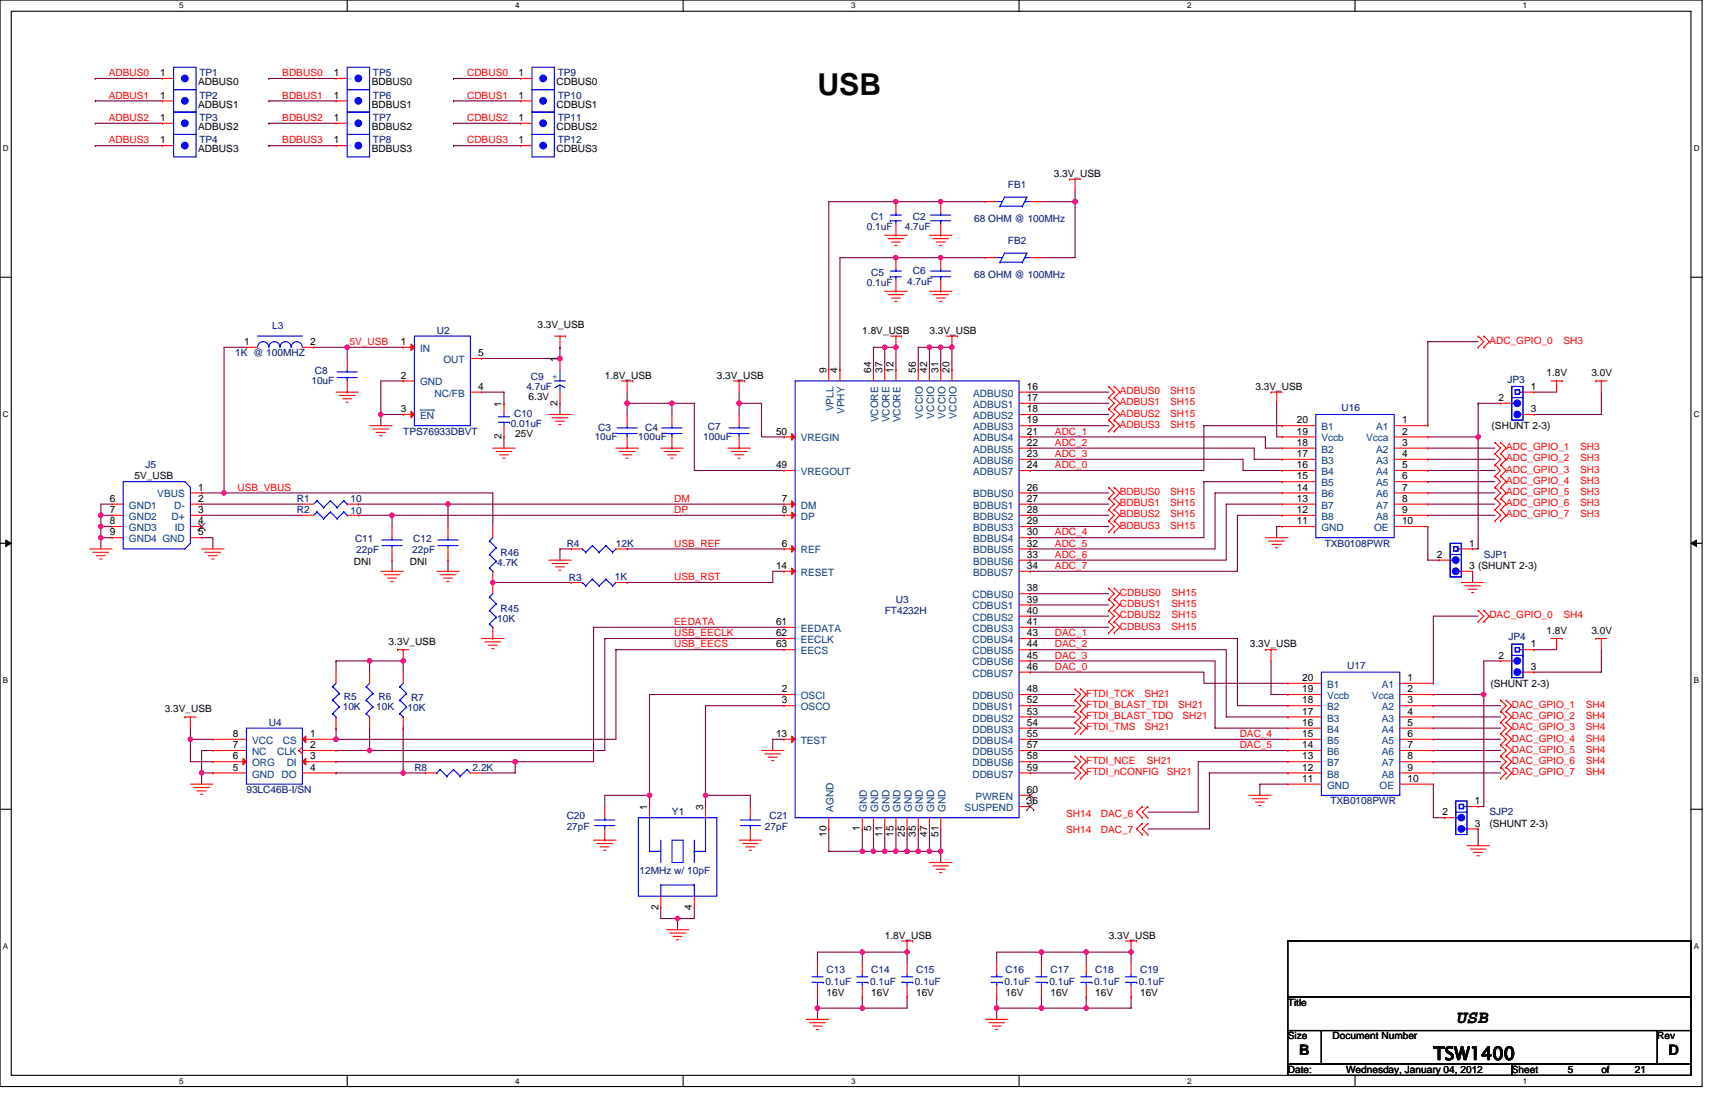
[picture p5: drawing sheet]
<svg xmlns="http://www.w3.org/2000/svg" width="432mm" height="279mm" viewBox="0 0 432 279" stroke-linecap="round" stroke-linejoin="round" font-family="sans-serif">
<defs><g id="words">
<text font-size="7.6" x="205.8" y="23.8">USB</text>
<g font-size="4.5">
<text x="366.5" y="257.6">USB</text>
<text x="360.9" y="266.7">TSW1400</text>
</g>
<g font-size="3.7">
<text x="327.1" y="265.6">B</text>
<text x="420.1" y="265.6">D</text>
</g>
<g font-size="2.5" fill="#f00">
<text x="27.4" y="19.2">ADBUS0</text>
<text x="71.1" y="19.2">BDBUS0</text>
<text x="117.6" y="19.2">CDBUS0</text>
<text x="27.4" y="24.8">ADBUS1</text>
<text x="71.1" y="24.8">BDBUS1</text>
<text x="117.6" y="24.8">CDBUS1</text>
<text x="27.4" y="30.5">ADBUS2</text>
<text x="71.1" y="30.5">BDBUS2</text>
<text x="117.6" y="30.5">CDBUS2</text>
<text x="27.4" y="36.1">ADBUS3</text>
<text x="71.1" y="36.1">BDBUS3</text>
<text x="117.6" y="36.1">CDBUS3</text>
<text x="88" y="86.8">5V_USB</text>
<text x="375" y="86.6">ADC_GPIO_0</text>
<text x="393.6" y="86.6">SH3</text>
<text x="282" y="99.3">ADBUS0</text>
<text x="294.6" y="99.3">SH15</text>
<text x="282" y="102.1">ADBUS1</text>
<text x="282" y="104.9">ADBUS2</text>
<text x="282" y="107.7">ADBUS3</text>
<text x="294.6" y="102.1">SH15</text>
<text x="294.6" y="104.9">SH15</text>
<text x="294.6" y="107.7">SH15</text>
<text x="265.6" y="109.4">ADC_1</text>
<text x="265.6" y="112.2">ADC_2</text>
<text x="379.2" y="113.3">ADC_GPIO_1</text>
<text x="397.8" y="113.3">SH3</text>
<text x="265.6" y="115">ADC_3</text>
<text x="265.6" y="117.9">ADC_0</text>
<text x="379.2" y="116.2">ADC_GPIO_2</text>
<text x="379.2" y="119">ADC_GPIO_3</text>
<text x="397.8" y="116.2">SH3</text>
<text x="397.8" y="119">SH3</text>
<text x="59.8" y="123.5">USB_VBUS</text>
<text x="282" y="124.6">BDBUS0</text>
<text x="294.6" y="124.6">SH15</text>
<text x="379.2" y="124.6">ADC_GPIO_5</text>
<text x="379.2" y="121.8">ADC_GPIO_4</text>
<text x="397.8" y="124.6">SH3</text>
<text x="397.8" y="121.8">SH3</text>
<text x="169.8" y="129.1">DP</text>
<text x="169.8" y="126.3">DM</text>
<text x="282" y="127.4">BDBUS1</text>
<text x="282" y="130.3">BDBUS2</text>
<text x="294.6" y="127.4">SH15</text>
<text x="294.6" y="130.3">SH15</text>
<text x="379.2" y="127.4">ADC_GPIO_6</text>
<text x="379.2" y="130.3">ADC_GPIO_7</text>
<text x="397.8" y="127.4">SH3</text>
<text x="397.8" y="130.3">SH3</text>
<text x="169.8" y="137.6">USB_REF</text>
<text x="265.6" y="134.8">ADC_4</text>
<text x="265.6" y="137.6">ADC_5</text>
<text x="282" y="133.1">BDBUS3</text>
<text x="294.6" y="133.1">SH15</text>
<text x="265.6" y="140.4">ADC_6</text>
<text x="265.6" y="143.2">ADC_7</text>
<text x="169.8" y="146">USB_RST</text>
<text x="282" y="150">CDBUS0</text>
<text x="294.9" y="150">SH15</text>
<text x="282" y="152.8">CDBUS1</text>
<text x="282" y="155.6">CDBUS2</text>
<text x="294.9" y="152.8">SH15</text>
<text x="294.9" y="155.6">SH15</text>
<text x="375" y="155.6">DAC_GPIO_0</text>
<text x="393.6" y="155.6">SH4</text>
<text x="169.8" y="157.3">EEDATA</text>
<text x="169.8" y="160.1">USB_EECLK</text>
<text x="265.6" y="160.1">DAC_1</text>
<text x="282" y="158.5">CDBUS3</text>
<text x="294.9" y="158.5">SH15</text>
<text x="169.8" y="163">USB_EECS</text>
<text x="265.6" y="163">DAC_2</text>
<text x="265.6" y="165.8">DAC_3</text>
<text x="265.6" y="168.6">DAC_0</text>
<text x="273.5" y="175.4">FTDI_TCK</text>
<text x="273.5" y="178.2">FTDI_BLAST_TDI</text>
<text x="288.2" y="175.4">SH21</text>
<text x="296.6" y="178.2">SH21</text>
<text x="380.6" y="178.2">DAC_GPIO_1</text>
<text x="399.2" y="178.2">SH4</text>
<text x="273.5" y="181">FTDI_BLAST_TDO</text>
<text x="273.5" y="183.8">FTDI_TMS</text>
<text x="288.2" y="183.8">SH21</text>
<text x="297.8" y="181">SH21</text>
<text x="312.1" y="185.5">DAC_4</text>
<text x="380.6" y="181">DAC_GPIO_2</text>
<text x="380.6" y="183.8">DAC_GPIO_3</text>
<text x="399.2" y="181">SH4</text>
<text x="399.2" y="183.8">SH4</text>
<text x="312.1" y="188.3">DAC_5</text>
<text x="380.6" y="186.6">DAC_GPIO_4</text>
<text x="380.6" y="189.5">DAC_GPIO_5</text>
<text x="399.2" y="186.6">SH4</text>
<text x="399.2" y="189.5">SH4</text>
<text x="273.5" y="192.3">FTDI_NCE</text>
<text x="273.5" y="195.1">FTDI_nCONFIG</text>
<text x="288.7" y="192.3">SH21</text>
<text x="293.8" y="195.1">SH21</text>
<text x="380.6" y="192.3">DAC_GPIO_6</text>
<text x="380.6" y="195.1">DAC_GPIO_7</text>
<text x="399.2" y="192.3">SH4</text>
<text x="399.2" y="195.1">SH4</text>
<text x="268.4" y="205.5">SH14</text>
<text x="268.4" y="209.8">SH14</text>
<text x="277.2" y="205.5">DAC_6</text>
<text x="277.2" y="209.8">DAC_7</text>
</g>
<g font-size="2.5">
<text x="40.3" y="19.2">1</text>
<text x="49.9" y="21.4">ADBUS0</text>
<text x="84" y="19.2">1</text>
<text x="93.6" y="21.4">BDBUS0</text>
<text x="130.6" y="19.2">1</text>
<text x="140.1" y="21.4">CDBUS0</text>
<text x="40.3" y="24.8">1</text>
<text x="49.9" y="27.1">ADBUS1</text>
<text x="84" y="24.8">1</text>
<text x="93.6" y="27.1">BDBUS1</text>
<text x="130.6" y="24.8">1</text>
<text x="140.1" y="27.1">CDBUS1</text>
<text x="40.3" y="30.4">1</text>
<text x="49.9" y="32.7">ADBUS2</text>
<text x="84" y="30.4">1</text>
<text x="93.6" y="32.7">BDBUS2</text>
<text x="130.6" y="30.4">1</text>
<text x="140.1" y="32.7">CDBUS2</text>
<text x="40.3" y="36.1">1</text>
<text x="49.9" y="38.4">ADBUS3</text>
<text x="84" y="36.1">1</text>
<text x="93.6" y="38.4">BDBUS3</text>
<text x="130.6" y="36.1">1</text>
<text x="140.1" y="38.4">CDBUS3</text>
<text x="265.3" y="44.6">3.3V_USB</text>
<text x="135.3" y="82.6">3.3V_USB</text>
<text x="61.5" y="86.8">1</text>
<text x="78.1" y="86.8">2</text>
<text x="100.9" y="86.8">1</text>
<text x="120.4" y="89.6">5</text>
<text x="217.1" y="84">1.8V_USB</text>
<text x="234" y="84">3.3V_USB</text>
<text x="100.9" y="95.3">2</text>
<text x="140.4" y="91.1" transform="rotate(-90 140.4 91.1)">1</text>
<text x="152.3" y="95.3">1.8V_USB</text>
<text x="180.5" y="95.3">3.3V_USB</text>
<text x="208.1" y="93.9" transform="rotate(-90 208.1 93.9)">9</text>
<text x="210.9" y="93.9" transform="rotate(-90 210.9 93.9)">4</text>
<text x="219.3" y="93.9" transform="rotate(-90 219.3 93.9)">64</text>
<text x="222.2" y="93.9" transform="rotate(-90 222.2 93.9)">37</text>
<text x="225" y="93.9" transform="rotate(-90 225 93.9)">12</text>
<text x="230.6" y="93.9" transform="rotate(-90 230.6 93.9)">56</text>
<text x="233.4" y="93.9" transform="rotate(-90 233.4 93.9)">42</text>
<text x="236.3" y="93.9" transform="rotate(-90 236.3 93.9)">31</text>
<text x="239.1" y="93.9" transform="rotate(-90 239.1 93.9)">20</text>
<text x="389.4" y="94.7">1.8V</text>
<text x="400.7" y="94.7">3.0V</text>
<text x="120.4" y="98.1">4</text>
<text x="133.1" y="100.6">6.3V</text>
<text x="258.6" y="98.1">16</text>
<text x="258.6" y="100.9">17</text>
<text x="316.1" y="98.1">3.3V_USB</text>
<text x="377.3" y="100.9">2</text>
<text x="385.4" y="98.1">1</text>
<text x="100.9" y="103.7">3</text>
<text x="126.3" y="102.4" transform="rotate(-90 126.3 102.4)">1</text>
<text x="140.4" y="102.1" transform="rotate(-90 140.4 102.1)">2</text>
<text x="258.6" y="103.7">18</text>
<text x="258.6" y="106.6">19</text>
<text x="326.5" y="106.6">20</text>
<text x="353" y="106.6">1</text>
<text x="375.6" y="108">(SHUNT 2-3)</text>
<text x="385.4" y="103.7">3</text>
<text x="126.3" y="110.5" transform="rotate(-90 126.3 110.5)">2</text>
<text x="129.7" y="110">25V</text>
<text x="195.4" y="109.4">50</text>
<text x="258.6" y="109.4">21</text>
<text x="258.6" y="112.2">22</text>
<text x="326.5" y="112.2">18</text>
<text x="326.5" y="109.4">19</text>
<text x="353" y="109.4">2</text>
<text x="353" y="112.2">3</text>
<text x="195.4" y="117.8">49</text>
<text x="258.6" y="115">23</text>
<text x="258.6" y="117.8">24</text>
<text x="326.5" y="115">17</text>
<text x="326.5" y="117.8">16</text>
<text x="353" y="115">4</text>
<text x="353" y="117.8">5</text>
<text x="33.8" y="120.7">5V_USB</text>
<text x="49.9" y="123.5">1</text>
<text x="258.6" y="123.5">26</text>
<text x="326.5" y="120.7">15</text>
<text x="326.5" y="123.5">14</text>
<text x="353" y="120.7">6</text>
<text x="353" y="123.5">7</text>
<text x="27.6" y="126.3">6</text>
<text x="27.6" y="129.1">7</text>
<text x="27.6" y="131.9">8</text>
<text x="49.9" y="129.1">3</text>
<text x="49.9" y="126.3">2</text>
<text x="49.9" y="131.9">4</text>
<text x="196.8" y="126.3">7</text>
<text x="196.8" y="129.1">8</text>
<text x="258.6" y="131.9">29</text>
<text x="258.6" y="126.3">27</text>
<text x="258.6" y="129.1">28</text>
<text x="326.5" y="131.9">11</text>
<text x="326.5" y="126.3">13</text>
<text x="326.5" y="129.1">12</text>
<text x="353" y="131.9">10</text>
<text x="353" y="126.3">8</text>
<text x="353" y="129.1">9</text>
<text x="27.6" y="134.7">9</text>
<text x="49.9" y="134.7">5</text>
<text x="196.8" y="137.6">6</text>
<text x="258.6" y="137.6">32</text>
<text x="258.6" y="134.7">30</text>
<text x="369.9" y="137.6">1</text>
<text x="89.1" y="142.1">DNI</text>
<text x="103.2" y="142.1">DNI</text>
<text x="195.4" y="143.2">14</text>
<text x="258.6" y="140.4">33</text>
<text x="258.6" y="143.2">34</text>
<text x="361.7" y="140.4">2</text>
<text x="369.9" y="143.2">3 (SHUNT 2-3)</text>
<text x="258.6" y="148.8">38</text>
<text x="258.6" y="151.7">39</text>
<text x="258.6" y="154.5">40</text>
<text x="195.4" y="157.3">61</text>
<text x="195.4" y="160.1">62</text>
<text x="258.6" y="157.3">41</text>
<text x="258.6" y="160.1">43</text>
<text x="389.4" y="159.6">1.8V</text>
<text x="400.7" y="159.6">3.0V</text>
<text x="97.9" y="162.4">3.3V_USB</text>
<text x="195.4" y="162.9">63</text>
<text x="258.6" y="165.8">45</text>
<text x="258.6" y="162.9">44</text>
<text x="314.7" y="163">3.3V_USB</text>
<text x="377.3" y="165.8">2</text>
<text x="385.4" y="162.9">1</text>
<text x="258.6" y="168.6">46</text>
<text x="327.9" y="171.4">20</text>
<text x="354.4" y="171.4">1</text>
<text x="375.3" y="172.8">(SHUNT 2-3)</text>
<text x="385.4" y="168.6">3</text>
<text x="41.5" y="179.3">3.3V_USB</text>
<text x="196.8" y="174.2">2</text>
<text x="196.8" y="177">3</text>
<text x="258.6" y="174.2">48</text>
<text x="258.6" y="177">52</text>
<text x="258.6" y="179.9">53</text>
<text x="327.9" y="179.9">17</text>
<text x="327.9" y="177">18</text>
<text x="327.9" y="174.2">19</text>
<text x="354.4" y="174.2">2</text>
<text x="354.4" y="177">3</text>
<text x="354.4" y="179.9">4</text>
<text x="58.7" y="185.5">8</text>
<text x="78.1" y="185.5">1</text>
<text x="195.4" y="185.5">13</text>
<text x="258.6" y="185.5">55</text>
<text x="258.6" y="182.7">54</text>
<text x="327.9" y="182.7">16</text>
<text x="327.9" y="185.5">15</text>
<text x="354.4" y="182.7">5</text>
<text x="354.4" y="185.5">6</text>
<text x="58.7" y="191.1">6</text>
<text x="58.7" y="188.3">7</text>
<text x="78.1" y="188.3">2</text>
<text x="78.1" y="191.1">3</text>
<text x="258.6" y="188.3">57</text>
<text x="258.6" y="191.1">58</text>
<text x="327.9" y="188.3">14</text>
<text x="327.9" y="191.1">13</text>
<text x="354.4" y="188.3">7</text>
<text x="354.4" y="191.1">8</text>
<text x="58.7" y="194">5</text>
<text x="78.1" y="194">4</text>
<text x="258.6" y="194">59</text>
<text x="327.9" y="196.8">11</text>
<text x="327.9" y="194">12</text>
<text x="354.4" y="194">9</text>
<text x="354.4" y="196.8">10</text>
<text x="162.9" y="203.9" transform="rotate(-90 162.9 203.9)">1</text>
<text x="177" y="203.9" transform="rotate(-90 177 203.9)">3</text>
<text x="258.6" y="202.4">36</text>
<text x="258.6" y="199.6">60</text>
<text x="371.3" y="202.4">1</text>
<text x="216.5" y="209.2" transform="rotate(-90 216.5 209.2)">1</text>
<text x="219.3" y="209.2" transform="rotate(-90 219.3 209.2)">5</text>
<text x="363.2" y="205.2">2</text>
<text x="371.3" y="208.1">3</text>
<text x="375" y="208.1">(SHUNT 2-3)</text>
<text x="208.1" y="210.6" transform="rotate(-90 208.1 210.6)">10</text>
<text x="222.2" y="210.6" transform="rotate(-90 222.2 210.6)">11</text>
<text x="225" y="210.6" transform="rotate(-90 225 210.6)">15</text>
<text x="227.8" y="210.6" transform="rotate(-90 227.8 210.6)">25</text>
<text x="230.6" y="210.6" transform="rotate(-90 230.6 210.6)">35</text>
<text x="233.4" y="210.6" transform="rotate(-90 233.4 210.6)">47</text>
<text x="236.3" y="210.6" transform="rotate(-90 236.3 210.6)">51</text>
<text x="165.8" y="229" transform="rotate(-90 165.8 229)">2</text>
<text x="174.2" y="229" transform="rotate(-90 174.2 229)">4</text>
<text x="222.8" y="236.3">1.8V_USB</text>
<text x="279.1" y="236.3">3.3V_USB</text>
<text x="208.1" y="250.7">16V</text>
<text x="219.4" y="250.7">16V</text>
<text x="230.7" y="250.7">16V</text>
<text x="253.2" y="250.7">16V</text>
<text x="264.5" y="250.7">16V</text>
<text x="275.8" y="250.7">16V</text>
<text x="287" y="250.7">16V</text>
<text x="324.3" y="253.2">Title</text>
<text x="324.3" y="261.6">Size</text>
<text x="335.5" y="261.6">Document Number</text>
<text x="417.3" y="261.6">Rev</text>
<text x="324.3" y="270.1">Date:</text>
<text x="338.9" y="270.1">Wednesday, January 04, 2012</text>
<text x="380.6" y="270.1">Sheet</text>
<text x="394.7" y="270.1">5</text>
<text x="403.2" y="270.1">of</text>
<text x="411.6" y="270.1">21</text>
</g>
<g font-size="2.5" fill="#000080">
<text x="50.2" y="19.2">TP1</text>
<text x="93.9" y="19.2">TP5</text>
<text x="140.4" y="19.2">TP9</text>
<text x="50.2" y="24.8">TP2</text>
<text x="93.9" y="24.8">TP6</text>
<text x="140.4" y="24.8">TP10</text>
<text x="50.2" y="30.5">TP3</text>
<text x="93.9" y="30.5">TP7</text>
<text x="140.4" y="30.5">TP11</text>
<text x="50.2" y="36.1">TP4</text>
<text x="93.9" y="36.1">TP8</text>
<text x="140.4" y="36.1">TP12</text>
<text x="253.8" y="47.4">FB1</text>
<text x="218.2" y="57.8">0.1uF</text>
<text x="219.4" y="55.3">C1</text>
<text x="227.8" y="57.8">4.7uF</text>
<text x="229.8" y="55.3">C2</text>
<text x="245.3" y="55.8">68 OHM @ 100MHz</text>
<text x="253.8" y="61.5">FB2</text>
<text x="218.2" y="71.9">0.1uF</text>
<text x="219.4" y="69.4">C5</text>
<text x="228.4" y="71.6">4.7uF</text>
<text x="229.8" y="69.1">C6</text>
<text x="245.3" y="69.9">68 OHM @ 100MHz</text>
<text x="68.5" y="82.9">L3</text>
<text x="59.2" y="89.7">1K @ 100MHZ</text>
<text x="110" y="84">U2</text>
<text x="79.2" y="94.2">C8</text>
<text x="133.6" y="95.6">C9</text>
<text x="78.4" y="96.7">10uF</text>
<text x="132.5" y="98.1">4.7uF</text>
<text x="379.5" y="96.4">JP3</text>
<text x="128.6" y="107.4">0.01uF</text>
<text x="129.4" y="104.9">C10</text>
<text x="337.8" y="103.5">U16</text>
<text x="101.5" y="109.4">TPS76933DBVT</text>
<text x="149.7" y="110.8">10uF</text>
<text x="150.6" y="108.5">C3</text>
<text x="160.7" y="110.8">100uF</text>
<text x="162.4" y="108.5">C4</text>
<text x="177.1" y="110.8">100uF</text>
<text x="178.2" y="108.3">C7</text>
<text x="36.7" y="117.9">J5</text>
<text x="74.7" y="129.1">R2</text>
<text x="74.7" y="126.3">R1</text>
<text x="88.3" y="126.3">10</text>
<text x="88.3" y="129.4">10</text>
<text x="89.4" y="136.5">C11</text>
<text x="104.1" y="136.5">C12</text>
<text x="142.7" y="137.6">R4</text>
<text x="155.1" y="137.6">12K</text>
<text x="333.5" y="137.6">TXB0108PWR</text>
<text x="89.7" y="139.3">22pF</text>
<text x="103.8" y="139.3">22pF</text>
<text x="125.2" y="142.4">4.7K</text>
<text x="126" y="139.8">R46</text>
<text x="373.6" y="140.4">SJP1</text>
<text x="143.2" y="146.3">R3</text>
<text x="154.8" y="146.1">1K</text>
<text x="126" y="153.9">R45</text>
<text x="222.8" y="154.5">FT4232H</text>
<text x="225.6" y="151.7">U3</text>
<text x="125.2" y="156.5">10K</text>
<text x="379.8" y="161">JP4</text>
<text x="339.2" y="168.3">U17</text>
<text x="86.3" y="178.8">10K</text>
<text x="86.6" y="176.2">R5</text>
<text x="94.7" y="178.8">10K</text>
<text x="95.3" y="176.2">R6</text>
<text x="102.6" y="179">10K</text>
<text x="103.5" y="176.5">R7</text>
<text x="67.7" y="182.7">U4</text>
<text x="104.3" y="194">R8</text>
<text x="119" y="194">2.2K</text>
<text x="62" y="199.6">93LC46B-I/SN</text>
<text x="335" y="202.4">TXB0108PWR</text>
<text x="142.7" y="206.1">C20</text>
<text x="142.7" y="208.9">27pF</text>
<text x="169.2" y="205.3">Y1</text>
<text x="192.6" y="208.9">27pF</text>
<text x="193.7" y="206.1">C21</text>
<text x="375" y="205.3">SJP2</text>
<text x="161" y="219.9">12MHz w/ 10pF</text>
<text x="208.1" y="245">C13</text>
<text x="219.4" y="245">C14</text>
<text x="230.7" y="245">C15</text>
<text x="253.2" y="245">C16</text>
<text x="264.5" y="245">C17</text>
<text x="275.8" y="245">C18</text>
<text x="287" y="245">C19</text>
<text x="207.8" y="247.8">0.1uF</text>
<text x="219.1" y="247.8">0.1uF</text>
<text x="230.4" y="247.8">0.1uF</text>
<text x="252.9" y="247.8">0.1uF</text>
<text x="264.2" y="247.8">0.1uF</text>
<text x="275.5" y="247.8">0.1uF</text>
<text x="286.7" y="247.8">0.1uF</text>
</g>
<g font-size="2.5" fill="#004080">
<text x="105.7" y="88.6">IN</text>
<text x="111.7" y="91.4">OUT</text>
<text x="105.7" y="97">GND</text>
<text x="109.4" y="99.8">NC/FB</text>
<text x="245" y="99.8">ADBUS0</text>
<text x="105.7" y="105.5">EN</text>
<text x="209.8" y="103.5" transform="rotate(-90 209.8 103.5)">VPLL</text>
<text x="212.7" y="104.2" transform="rotate(-90 212.7 104.2)">VPHY</text>
<text x="221.1" y="106.3" transform="rotate(-90 221.1 106.3)">VCORE</text>
<text x="223.9" y="106.3" transform="rotate(-90 223.9 106.3)">VCORE</text>
<text x="226.8" y="106.3" transform="rotate(-90 226.8 106.3)">VCORE</text>
<text x="232.4" y="105.3" transform="rotate(-90 232.4 105.3)">VCCIO</text>
<text x="235.2" y="105.3" transform="rotate(-90 235.2 105.3)">VCCIO</text>
<text x="238" y="105.3" transform="rotate(-90 238 105.3)">VCCIO</text>
<text x="240.9" y="105.3" transform="rotate(-90 240.9 105.3)">VCCIO</text>
<text x="245" y="102.7">ADBUS1</text>
<text x="245" y="105.5">ADBUS2</text>
<text x="201.6" y="111.1">VREGIN</text>
<text x="245" y="108.3">ADBUS3</text>
<text x="245" y="111.1">ADBUS4</text>
<text x="245" y="113.9">ADBUS5</text>
<text x="332.7" y="108.3">B1</text>
<text x="332.7" y="113.9">B2</text>
<text x="332.7" y="111.1">Vccb</text>
<text x="344" y="111.1">Vcca</text>
<text x="346.5" y="108.3">A1</text>
<text x="346.5" y="113.9">A2</text>
<text x="201.6" y="119.6">VREGOUT</text>
<text x="245" y="116.8">ADBUS6</text>
<text x="245" y="119.6">ADBUS7</text>
<text x="332.7" y="116.8">B3</text>
<text x="332.7" y="119.6">B4</text>
<text x="346.5" y="116.8">A3</text>
<text x="346.5" y="119.6">A4</text>
<text x="39.6" y="125.2">VBUS</text>
<text x="245" y="125.2">BDBUS0</text>
<text x="332.7" y="122.4">B5</text>
<text x="332.7" y="125.2">B6</text>
<text x="346.5" y="122.4">A5</text>
<text x="346.5" y="125.2">A6</text>
<text x="32.4" y="128">GND1</text>
<text x="32.4" y="130.9">GND2</text>
<text x="43.2" y="130.9">D+</text>
<text x="43.8" y="128">D-</text>
<text x="201.6" y="128">DM</text>
<text x="201.6" y="130.9">DP</text>
<text x="245" y="128">BDBUS1</text>
<text x="245" y="130.9">BDBUS2</text>
<text x="332.7" y="128">B7</text>
<text x="332.7" y="130.9">B8</text>
<text x="346.5" y="128">A7</text>
<text x="346.5" y="130.9">A8</text>
<text x="32.4" y="133.7">GND3</text>
<text x="32.4" y="136.5">GND4 GND</text>
<text x="44" y="133.7">ID</text>
<text x="245" y="133.7">BDBUS3</text>
<text x="245" y="136.5">BDBUS4</text>
<text x="332.7" y="133.7">GND</text>
<text x="345.9" y="133.7">OE</text>
<text x="201.6" y="139.3">REF</text>
<text x="245" y="139.3">BDBUS5</text>
<text x="245" y="142.1">BDBUS6</text>
<text x="201.6" y="144.9">RESET</text>
<text x="245" y="144.9">BDBUS7</text>
<text x="244.8" y="150.6">CDBUS0</text>
<text x="244.8" y="153.4">CDBUS1</text>
<text x="201.6" y="159">EEDATA</text>
<text x="201.6" y="161.9">EECLK</text>
<text x="244.8" y="156.2">CDBUS2</text>
<text x="244.8" y="159">CDBUS3</text>
<text x="244.8" y="161.9">CDBUS4</text>
<text x="201.6" y="164.7">EECS</text>
<text x="244.8" y="167.5">CDBUS6</text>
<text x="244.8" y="164.7">CDBUS5</text>
<text x="244.8" y="170.3">CDBUS7</text>
<text x="334.1" y="173.1">B1</text>
<text x="347.9" y="173.1">A1</text>
<text x="201.6" y="176">OSCI</text>
<text x="201.6" y="178.8">OSCO</text>
<text x="244.8" y="176">DDBUS0</text>
<text x="244.8" y="178.8">DDBUS1</text>
<text x="334.1" y="178.8">B2</text>
<text x="334.1" y="176">Vccb</text>
<text x="345.4" y="176">Vcca</text>
<text x="347.9" y="178.8">A2</text>
<text x="244.8" y="181.6">DDBUS2</text>
<text x="244.8" y="184.4">DDBUS3</text>
<text x="334.1" y="181.6">B3</text>
<text x="334.1" y="184.4">B4</text>
<text x="347.9" y="181.6">A3</text>
<text x="347.9" y="184.4">A4</text>
<text x="63.5" y="190.1">NC</text>
<text x="63.5" y="187.2">VCC</text>
<text x="69.8" y="190.1">CLK</text>
<text x="71.2" y="187.2">CS</text>
<text x="201.6" y="187.2">TEST</text>
<text x="244.8" y="187.2">DDBUS4</text>
<text x="244.8" y="190.1">DDBUS5</text>
<text x="334.1" y="187.2">B5</text>
<text x="334.1" y="190.1">B6</text>
<text x="347.9" y="187.2">A5</text>
<text x="347.9" y="190.1">A6</text>
<text x="63.5" y="195.7">GND</text>
<text x="63.5" y="192.9">ORG</text>
<text x="70.9" y="195.7">DO</text>
<text x="72.2" y="192.9">DI</text>
<text x="244.8" y="192.9">DDBUS6</text>
<text x="244.8" y="195.7">DDBUS7</text>
<text x="334.1" y="192.9">B7</text>
<text x="334.1" y="195.7">B8</text>
<text x="347.9" y="192.9">A7</text>
<text x="347.9" y="195.7">A8</text>
<text x="245.6" y="201.3">PWREN</text>
<text x="334.1" y="198.5">GND</text>
<text x="347.4" y="198.5">OE</text>
<text x="209.8" y="204.4" transform="rotate(-90 209.8 204.4)">AGND</text>
<text x="218.3" y="204.4" transform="rotate(-90 218.3 204.4)">GND</text>
<text x="221.1" y="204.4" transform="rotate(-90 221.1 204.4)">GND</text>
<text x="223.9" y="204.4" transform="rotate(-90 223.9 204.4)">GND</text>
<text x="226.8" y="204.4" transform="rotate(-90 226.8 204.4)">GND</text>
<text x="229.6" y="204.4" transform="rotate(-90 229.6 204.4)">GND</text>
<text x="232.4" y="204.4" transform="rotate(-90 232.4 204.4)">GND</text>
<text x="235.2" y="204.4" transform="rotate(-90 235.2 204.4)">GND</text>
<text x="238" y="204.4" transform="rotate(-90 238 204.4)">GND</text>
<text x="242.9" y="204.2">SUSPEND</text>
</g>
<text font-size="2.5" fill="#00f" x="139" y="95.3">+</text>
<g font-size="2">
<text x="45.1" y="2.1">5</text>
<text x="129.7" y="2.1">4</text>
<text x="214.3" y="2.1">3</text>
<text x="298.9" y="2.1">2</text>
<text x="383.5" y="2.1">1</text>
<text x=".7" y="38.1">D</text>
<text x="426.5" y="38.1">D</text>
<text x=".7" y="105.1">C</text>
<text x="426.5" y="105.1">C</text>
<text x=".7" y="172">B</text>
<text x="426.5" y="172">B</text>
<text x=".7" y="239">A</text>
<text x="426.5" y="239">A</text>
<text x="45.1" y="272.8">5</text>
<text x="129.7" y="272.8">4</text>
<text x="214.3" y="272.8">3</text>
<text x="298.9" y="272.8">2</text>
<text x="383.5" y="272.8">1</text>
</g>
</g></defs>
<path d="M0 0h428.6v273.5h-428.6zM2.8 2.8h422.9v267.9h-422.9z" fill="none" stroke="#000" stroke-width=".28"/>
<g fill="#fff">
<path d="M45.1 .3h1.1v2.3h-1.1z"/>
<path d="M45.1 271h1.1v2.2h-1.1z"/>
</g>
<path d="M87.4 0v2.8M87.4 270.7v2.8" fill="none" stroke="#000" stroke-width=".28"/>
<g fill="#fff">
<path d="M129.7 .3h1.1v2.3h-1.1z"/>
<path d="M129.7 271h1.1v2.2h-1.1z"/>
</g>
<path d="M172 0v2.8M172 270.7v2.8" fill="none" stroke="#000" stroke-width=".28"/>
<g fill="#fff">
<path d="M214.3 .3h1.1v2.3h-1.1z"/>
<path d="M214.3 271h1.1v2.2h-1.1z"/>
</g>
<path d="M256.6 0v2.8M256.6 270.7v2.8" fill="none" stroke="#000" stroke-width=".28"/>
<g fill="#fff">
<path d="M298.9 .3h1.1v2.3h-1.1z"/>
<path d="M298.9 271h1.1v2.2h-1.1z"/>
</g>
<path d="M341.2 0v2.8M341.2 270.7v2.8" fill="none" stroke="#000" stroke-width=".28"/>
<g fill="#fff">
<path d="M383.5 .3h1.1v2.3h-1.1z"/>
<path d="M383.5 271h1.1v2.2h-1.1z"/>
<path d="M.7 36.3h1.5v2.3h-1.5z"/>
<path d="M426.5 36.3h1.4v2.3h-1.4z"/>
<path d="M.7 103.3h1.5v2.2h-1.5z"/>
<path d="M426.5 103.3h1.4v2.2h-1.4z"/>
</g>
<path d="M0 69.8h2.8M425.7 69.8h2.9" fill="none" stroke="#000" stroke-width=".28"/>
<g fill="#fff">
<path d="M.7 170.2h1.4v2.3h-1.4z"/>
<path d="M426.5 170.2h1.3v2.3h-1.3z"/>
</g>
<path d="M0 136.8h2.8M425.7 136.8h2.9" fill="none" stroke="#000" stroke-width=".28"/>
<path d="M1.4 135.9l1.4 .9-1.4 .8zM425.7 136.8l1.4-.9v1.7z" fill="#000" stroke="#000" stroke-width=".25"/>
<g fill="#fff">
<path d="M.7 237.2h1.4v2.2h-1.4z"/>
<path d="M426.4 237.2h1.4v2.2h-1.4z"/>
</g>
<path d="M0 203.7h2.8M425.7 203.7h2.9M324.3 236.9h101.4v14.1h-101.4zM327.1 236.9h-2.8h101.4v14.1M324.3 251h101.4v8.4h-101.4zM324.3 259.4h8.4v8.5h-8.4zM332.7 259.4h84.6v8.5h-84.6zM417.3 259.4h8.4v8.5h-8.4zM425.7 251v-2.9v5.7M425.7 251h.1M324.3 267.9h56.3v2.8h-56.3zM380.6 267.9h45.1v2.8h-45.1z" fill="none" stroke="#000" stroke-width=".28"/>
<g fill="none" stroke="#800040" stroke-width=".28">
<path d="M24 19.7h.1M24 19.7h16.9M67.7 19.7h.1M67.7 19.7h16.9M114.2 19.7h.1M114.2 19.7h16.9M24 25.4h.1M24 31h.1M24 36.7h.1M24 25.4h16.9M24 31h16.9M24 36.7h16.9"/>
<path d="M67.7 25.4h.1M67.7 31h.1M67.7 36.7h.1M67.7 25.4h16.9M67.7 31h16.9M67.7 36.7h16.9M114.2 25.4h.1M114.2 31h.1M114.2 36.7h.1M114.2 25.4h16.9M114.2 31h16.9M114.2 36.7h16.9"/>
<path d="M225.6 50.8h-16.9v42.2M225.6 50.8h.1M225.6 50.8h22.5M236.9 50.8h.1M262.2 50.8h8.5M270.7 47.9v2.9M270.7 50.8v14.1h-8.5M270.7 50.8h.1M225.6 64.9h-14.1v28.1M225.6 64.9h.1M225.6 64.9h22.5M236.9 64.9h.1"/>
<path d="M62 87.4h-5.6v36.7M79 87.4h8.4M87.4 87.4h.1M87.4 87.4v2.8M87.4 87.4h14.1M101.5 95.9h-5.6v8.4M121.2 98.7h5.7v2.8M141 87.4h.1M141 87.4v2.8h-19.8M157.9 98.7v2.8M186.1 98.7v5.6M222.8 87.4h-2.9v5.6"/>
<path d="M222.8 87.4h.1M222.8 87.4h2.8M222.8 87.4v5.6M225.6 87.4h.1M225.6 87.4v5.6M234 87.4h-2.8v5.6M234 87.4h.1M234 87.4h2.9M234 87.4v5.6M236.9 87.4h.1M236.9 87.4h2.8M236.9 87.4v5.6"/>
<path d="M239.7 87.4h.1M239.7 87.4v5.6M259.4 98.7h19.7M372.2 86h-12.7v21.1M386.3 98.7h5.6M403.2 98.7v5.6h-16.9M95.9 104.3v2.8M95.9 104.3h.1M95.9 104.3h5.6M126.9 110v2.8M141 101.5v2.8M157.9 101.5v2.8"/>
<path d="M157.9 101.5h11.3v2.8M157.9 101.5h.1M169.2 101.5h5.6v16.9h22.6M169.2 101.5h.1M186.1 101.5h5.6v8.5h5.7M186.1 101.5h.1M259.4 104.3h19.7M259.4 101.5h19.7M259.4 107.1h19.7M259.4 110h.1M259.4 112.8h.1M259.4 115.6h.1"/>
<path d="M259.4 118.4h.1M259.4 110h59.2v2.8h4.2M259.4 112.8h56.4v2.8h7M259.4 115.6h53.6v2.8h9.8M321.4 101.5v8.5h1.4M322.8 107.1h-19.7v11.3h-43.7M359.5 112.8h16.9M359.5 115.6h16.9M359.5 118.4h16.9M359.5 110h12.7M372.2 101.5h5.6M372.2 110v28.2h-1.4"/>
<path d="M372.2 101.5h.1M372.2 101.5v8.5M25.4 135.3h2.8M25.4 135.3h.1M25.4 132.5v2.8M25.4 129.7h.1M25.4 132.5h.1M25.4 129.7v2.8M25.4 129.7h2.8M25.4 135.3v2.9M25.4 132.5h2.8M28.2 126.9h-2.8v2.8"/>
<path d="M50.8 129.7h25.3M50.8 126.9h25.3M50.8 135.3h2.8v2.9M50.8 124.1h5.6M56.4 124.1h.1M56.4 124.1h67.7v8.4M90.2 126.9h22.6v5.6M90.2 129.7h8.5v2.8M98.7 129.7h.1M98.7 129.7h98.7M112.8 126.9h.1M112.8 126.9h84.6"/>
<path d="M143.8 138.2h-2.8v2.8M157.9 138.2h.1M157.9 138.2h39.5M259.4 126.9h19.7M259.4 132.5h19.7M259.4 124.1h19.7M259.4 129.7h19.7M259.4 135.3h.1M259.4 138.2h.1M322.8 132.5h-1.4v2.8M322.8 126.9h-14.1v14.1h-49.3M322.8 124.1h-16.9v14.1h-46.5"/>
<path d="M322.8 121.2h-19.7v14.1h-43.7M322.8 129.7h-11.2v14.1h-52.2M359.5 124.1h16.9M359.5 121.2h16.9M359.5 126.9h16.9M359.5 129.7h16.9M359.5 132.5v8.5h2.8M98.7 141v2.8M112.8 141v2.8M124.1 146.6h.1M124.1 146.6h19.7M149.4 157.9h.1"/>
<path d="M149.4 157.9v33.8h-19.7M149.4 157.9h48M157.9 146.6h.1M197.4 143.8h-2.8v2.8h-36.7M259.4 155.1h19.7M259.4 149.4h19.7M259.4 152.3h19.7M259.4 157.9h19.7M259.4 141h.1M259.4 143.8h.1M370.8 143.8v2.8M372.2 155.1h-11.3v16.9"/>
<path d="M84.6 166.4h.1M84.6 166.4v2.8M84.6 166.4h8.4M93 166.4h8.5M93 166.4v2.8M101.5 166.4h.1M101.5 166.4v2.8M152.3 160.7h.1M152.3 160.7v28.2h-59.3M152.3 160.7h45.1M155.1 163.5h.1M155.1 163.5v22.6h-70.5v-2.8"/>
<path d="M155.1 163.5h42.3M197.4 174.8h-33.9v25.4M197.4 177.6h-19.8v22.6M259.4 174.8h11.3M259.4 177.6h11.3M259.4 160.7h.1M259.4 163.5h.1M259.4 166.4h.1M259.4 169.2h.1M259.4 160.7h52.2v16.9h12.7M259.4 163.5h49.3v17h15.6M259.4 166.4h46.5v16.9h18.4"/>
<path d="M259.4 169.2h43.7v2.8h21.2M320 166.4v8.4h4.3M360.9 174.8h12.7M360.9 177.6h16.9M373.6 174.8v28.2h-1.4M373.6 174.8h.1M377.8 166.4h-4.2v8.4M386.3 163.5h5.6M403.2 163.5v5.7h-16.9M47.9 186.1h.1M47.9 186.1v5.6h5.7M47.9 183.3v2.8h5.7"/>
<path d="M50.8 194.6v2.8M50.8 194.6h.1M50.8 194.6h2.8M53.6 188.9h-2.8v5.7M84.6 194.6h.1M84.6 183.3h.1M84.6 188.9h8.4M84.6 191.7h45.1M84.6 194.6h16.9M93 188.9h.1M93 183.3v5.6M101.5 183.3v11.3"/>
<path d="M101.5 194.6h5.6M129.7 191.7h.1M129.7 191.7v2.9h-8.5M197.4 186.1h-2.8v2.8M259.4 183.3h11.3M259.4 180.5h11.3M259.4 186.1h.1M259.4 188.9h.1M259.4 191.7h11.3M259.4 194.6h11.3M259.4 188.9h64.9M259.4 186.1h64.9"/>
<path d="M304.5 194.6v14.1h-15.5M304.5 194.6h.1M304.5 194.6h19.8M324.3 197.4h-7.1v2.8M324.3 191.7h-22.6v12.7h-12.7M360.9 180.5h16.9M360.9 183.3h16.9M360.9 186.1h16.9M360.9 188.9h16.9M360.9 191.7h16.9M360.9 194.6h16.9M360.9 197.4v8.4h2.8"/>
<path d="M163.5 200.2h.1M163.5 200.2h-11.2v2.8M163.5 200.2v2.8M177.6 200.2h.1M177.6 200.2v2.8M177.6 200.2h11.3v2.8M208.7 208.7v5.6h8.4M217.1 208.7v5.6M217.1 214.3h.1M217.1 214.3h19.8M219.9 208.7v5.6M219.9 214.3h.1"/>
<path d="M222.8 208.7v5.6M222.8 214.3h.1M225.6 208.7v5.6M225.6 214.3h.1M228.4 208.7v5.6M228.4 214.3h.1M231.2 208.7v5.6M231.2 214.3h.1M234 214.3h.1M234 208.7v5.6M236.9 214.3v2.8M236.9 208.7v5.6"/>
<path d="M372.2 208.7v4.2M166.4 228.4v2.8h4.2M170.6 231.2h.1M170.6 231.2v2.8M174.8 228.4v2.8h-4.2M217.1 239.7h-11.3v2.8M217.1 239.7h11.3v2.8M217.1 239.7h.1M217.1 239.7v2.8M262.2 239.7h-11.2v2.8M262.2 239.7h22.6v2.8M262.2 239.7v2.8"/>
<path d="M262.2 239.7h.1M273.5 239.7h.1M273.5 239.7v2.8M205.8 253.8v2.8M205.8 253.8h.1M205.8 251v2.8M217.1 253.8h.1M217.1 251v2.8M228.4 251v2.8h-22.6M251 253.8v2.8M251 253.8h.1M251 251v2.8"/>
<path d="M251 253.8h22.5M262.2 253.8h.1M262.2 251v2.8M273.5 251h.1M273.5 251v2.8M284.8 251v2.8h-11.3"/>
</g>
<g fill="#f0f" stroke="#f0f" stroke-width=".28">
<circle cx="217.1" cy="214.3" r=".56"/>
<circle cx="219.9" cy="214.3" r=".56"/>
<circle cx="222.7" cy="214.3" r=".56"/>
<circle cx="225.5" cy="214.3" r=".56"/>
<circle cx="228.4" cy="214.3" r=".57"/>
<circle cx="236.8" cy="214.3" r=".56"/>
<circle cx="234" cy="214.3" r=".56"/>
<circle cx="93" cy="188.9" r=".55"/>
<circle cx="129.7" cy="191.7" r=".56"/>
<circle cx="101.5" cy="194.5" r=".56"/>
<circle cx="273.5" cy="253.7" r=".55"/>
<circle cx="250.9" cy="253.7" r=".55"/>
<circle cx="262.2" cy="253.7" r=".55"/>
<circle cx="217.1" cy="253.7" r=".55"/>
<circle cx="205.8" cy="253.7" r=".55"/>
<circle cx="284.8" cy="239.6" r=".56"/>
<circle cx="47.9" cy="186.1" r=".56"/>
<circle cx="50.8" cy="194.5" r=".55"/>
<circle cx="84.6" cy="186.1" r=".56"/>
<circle cx="231.2" cy="214.3" r=".56"/>
<circle cx="225.5" cy="87.4" r=".56"/>
<circle cx="222.7" cy="87.4" r=".56"/>
<circle cx="239.6" cy="87.4" r=".56"/>
<circle cx="236.8" cy="87.4" r=".56"/>
<circle cx="234" cy="87.4" r=".56"/>
<circle cx="87.4" cy="87.4" r=".57"/>
<circle cx="98.7" cy="129.7" r=".56"/>
<circle cx="112.8" cy="126.9" r=".55"/>
<circle cx="95.9" cy="104.3" r=".55"/>
<circle cx="101.5" cy="166.3" r=".56"/>
<circle cx="93" cy="166.3" r=".55"/>
<circle cx="124.1" cy="146.6" r=".55"/>
<circle cx="236.8" cy="64.9" r=".55"/>
<circle cx="236.8" cy="50.8" r=".55"/>
<circle cx="270.7" cy="50.8" r=".56"/>
<circle cx="225.5" cy="64.9" r=".55"/>
<circle cx="225.5" cy="50.8" r=".55"/>
<circle cx="177.6" cy="200.2" r=".56"/>
<circle cx="163.5" cy="200.2" r=".56"/>
<circle cx="170.6" cy="231.2" r=".55"/>
<circle cx="25.4" cy="135.3" r=".55"/>
<circle cx="141" cy="90.2" r=".55"/>
<circle cx="25.4" cy="129.7" r=".56"/>
<circle cx="25.4" cy="132.5" r=".55"/>
<circle cx="228.4" cy="239.6" r=".56"/>
<circle cx="217.1" cy="239.6" r=".55"/>
<circle cx="273.5" cy="239.6" r=".55"/>
<circle cx="56.4" cy="124.1" r=".55"/>
<circle cx="169.2" cy="101.5" r=".56"/>
<circle cx="157.9" cy="101.5" r=".57"/>
<circle cx="186.1" cy="101.5" r=".57"/>
<circle cx="262.2" cy="239.6" r=".55"/>
<circle cx="372.2" cy="110" r=".55"/>
<circle cx="373.6" cy="174.8" r=".55"/>
</g>
<g fill="none" stroke="#f00" stroke-width=".28">
<path d="M40.9 19.7h.1M40.9 19.7h2.8M84.6 19.7h.1M84.6 19.7h2.8M131.1 19.7h.1M131.1 19.7h2.8M40.9 25.4h.1M40.9 31h.1M40.9 36.7h.1M40.9 25.4h2.8M40.9 36.7h2.8M40.9 31h2.8"/>
<path d="M84.6 36.7h.1M84.6 25.4h.1M84.6 31h.1M84.6 25.4h2.8M84.6 36.7h2.8M84.6 31h2.8M131.1 25.4h.1M131.1 31h.1M131.1 36.7h.1M131.1 25.4h2.8M131.1 36.7h2.8M131.1 31h2.8"/>
<path d="M222.8 59.2h5.6M225.6 50.8v2.8M225.6 59.2h.1M225.6 56.4v2.8M234 59.2h5.7M236.9 50.8v2.8M236.9 59.2h.1M236.9 56.4v2.8M248.1 50.8h.1M248.1 50.8h2.9M259.4 50.8h2.8M269.3 45.1h.1"/>
<path d="M269.3 45.1h2.8M270.7 45.1v2.8M222.8 73.3h5.6M223.6 74.2h3.9M223.6 60.1h3.9M224.5 75h2.2M224.5 60.9h2.2M225.3 75.9h.5M225.3 61.8h.5M225.6 64.9v2.8M225.6 73.3h.1M225.6 70.5v2.8"/>
<path d="M234 73.3h5.7M234.9 74.2h3.9M234.9 60.1h3.9M235.7 75h2.3M235.7 60.9h2.3M236.6 75.9h.5M236.6 61.8h.5M236.9 64.9v2.8M236.9 73.3h.1M236.9 70.5v2.8M248.1 64.9h.1M248.1 64.9h2.9"/>
<path d="M259.4 64.9h2.8M62 87.4h.1M62 87.4h2.9M76.1 87.4h2.9M79 87.4h.1M84.6 98.7h5.6M85.4 99.5h4M87.4 90.2v2.8M87.4 98.7h.1M87.4 95.9v2.8M101.5 87.4h.1M101.5 95.9h.1"/>
<path d="M101.5 95.9h2.8M101.5 87.4h2.8M118.4 98.7h2.8M118.4 90.2h2.8M121.2 90.2h.1M121.2 98.7h.1M139.6 84.6h2.8M141 84.6v2.8M141 90.2h.1M141 90.2v2.8M141 98.7v2.8M142.4 84.6h.1"/>
<path d="M156.5 95.9h2.8M157.9 95.9v2.8M159.3 95.9h.1M184.7 95.9h2.8M186.1 95.9v2.8M187.5 95.9h.1M208.7 93h.1M208.7 93v2.9M211.5 93h.1M211.5 93v2.9M219.9 93h.1M219.9 93v2.9"/>
<path d="M222.8 93h.1M222.8 93v2.9M224.2 84.6h2.8M225.6 84.6v2.8M225.6 93h.1M225.6 93v2.9M227 84.6h.1M231.2 93h.1M231.2 93v2.9M234 93h.1M234 93v2.9M236.9 93h.1"/>
<path d="M236.9 93v2.9M238.3 84.6h2.8M239.7 84.6v2.8M239.7 93h.1M239.7 93v2.9M241.1 84.6h.1M256.6 98.7h2.8M259.4 98.7h.1M279.1 97.3h.1M279.1 97.3l1.4 1.4-1.4 1.4M280.5 97.3h.1M280.5 97.3l1.5 1.4-1.5 1.4"/>
<path d="M320 98.7h.1M320 98.7h2.8M321.4 98.7v2.8M372.2 87.4h.1M372.2 84.6h.1M372.2 84.6l1.4 1.4-1.4 1.4M373.6 87.4h.1M373.6 84.6h.1M373.6 84.6l1.4 1.4-1.4 1.4M383.5 98.7h2.8M386.3 98.7h.1M390.5 95.9h2.8"/>
<path d="M391.9 95.9v2.8M393.3 95.9h.1M401.8 95.9h.1M401.8 95.9h2.8M403.2 95.9v2.8M86.3 100.4h2.2M87.1 101.2h.6M93 107.1h5.7M93.9 108h4M94.7 108.8h2.3M95.6 109.7h.6M101.5 104.3h.1"/>
<path d="M101.5 104.3h2.8M124.1 112.8h5.6M124.9 113.6h4M125.8 114.5h2.2M126.6 115.3h.6M126.9 101.5h.1M126.9 110h.1M126.9 101.5v2.8M126.9 107.1v2.9M138.2 104.3h5.6M139 105.2h4M139.9 106h2.2"/>
<path d="M140.7 106.9h.6M141 101.5h.1M155.1 112.8h5.6M155.9 113.6h4M156.8 114.5h2.2M157.6 115.3h.6M157.9 104.3v2.8M157.9 112.8h.1M157.9 110v2.8M166.4 112.8h5.6M167.2 113.6h4M168.1 114.5h2.2"/>
<path d="M168.9 115.3h.6M169.2 104.3v2.8M169.2 112.8h.1M169.2 110v2.8M183.3 112.8h5.6M184.1 113.6h4M185 114.5h2.2M185.8 115.3h.6M186.1 104.3v2.8M186.1 112.8h.1M186.1 110v2.8M197.4 118.4h.1"/>
<path d="M197.4 110h.1M197.4 110h2.8M197.4 118.4h2.8M256.6 101.5h2.8M256.6 104.3h2.8M256.6 107.1h2.8M256.6 115.6h2.8M256.6 110h2.8M256.6 118.4h2.8M256.6 112.8h2.8M259.4 101.5h.1M259.4 104.3h.1"/>
<path d="M259.4 107.1h.1M259.4 115.6h.1M259.4 110h.1M259.4 118.4h.1M259.4 112.8h.1M279.1 100.1h.1M279.1 102.9h.1M279.1 105.7h.1M279.1 108.6h.1M279.1 100.1l1.4 1.4-1.4 1.4M279.1 102.9l1.4 1.4-1.4 1.4M279.1 105.7l1.4 1.4-1.4 1.5"/>
<path d="M280.5 100.1h.1M280.5 102.9h.1M280.5 105.7h.1M280.5 108.6h.1M280.5 100.1l1.5 1.4-1.5 1.4M280.5 102.9l1.5 1.4-1.5 1.4M280.5 105.7l1.5 1.4-1.5 1.5M322.8 115.6h.1M322.8 107.1h.1M322.8 118.4h.1M322.8 112.8h.1M322.8 110h.1"/>
<path d="M322.8 107.1h8.5M322.8 115.6h8.5M322.8 110h8.5M322.8 118.4h8.5M322.8 112.8h8.5M351 107.1h8.5M351 115.6h8.5M351 110h8.5M351 118.4h8.5M351 112.8h8.5M359.5 107.1h.1M359.5 112.8h.1"/>
<path d="M359.5 115.6h.1M359.5 118.4h.1M359.5 110h.1M376.4 114.2h.1M376.4 111.4h.1M376.4 117h.1M376.4 119.8h.1M376.4 111.4l1.4 1.4-1.4 1.4M376.4 114.2l1.4 1.4-1.4 1.4M376.4 117l1.4 1.4-1.4 1.4M376.4 119.8l1.4 1.4-1.4 1.5M377.8 114.2h.1"/>
<path d="M377.8 111.4h.1M377.8 117h.1M377.8 119.8h.1M377.8 101.5h.1M377.8 111.4l1.4 1.4-1.4 1.4M377.8 114.2l1.4 1.4-1.4 1.4M377.8 117l1.4 1.4-1.4 1.4M377.8 119.8l1.4 1.4-1.4 1.5M377.8 101.5h2.8M383.5 104.3h2.8M386.3 104.3h.1M22.6 138.2h5.6"/>
<path d="M23.4 139h4M24.3 139.9h2.2M28.2 126.9h.1M28.2 129.7h.1M28.2 132.5h.1M28.2 135.3h.1M28.2 129.7h2.8M28.2 126.9h2.8M28.2 132.5h2.8M28.2 135.3h2.8M47.9 129.7h2.9M47.9 126.9h2.9"/>
<path d="M47.9 124.1h2.9M47.9 132.5h2.9M47.9 135.3h2.9M50.8 138.2h5.6M50.8 124.1h.1M50.8 126.9h.1M50.8 129.7h.1M50.8 132.5h.1M50.8 135.3h.1M51.6 139h4M52.5 139.9h2.2M76.1 129.7h2.9"/>
<path d="M76.1 126.9h2.9M87.4 129.7h2.8M87.4 126.9h2.8M90.2 129.7h.1M90.2 126.9h.1M98.7 132.5v2.8M98.7 138.2v2.8M112.8 132.5v2.8M112.8 138.2v2.8M124.1 132.5v2.8M143.8 138.2h.1M143.8 138.2h2.8"/>
<path d="M155.1 138.2h2.8M197.4 138.2h.1M197.4 126.9h.1M197.4 129.7h.1M197.4 129.7h2.8M197.4 126.9h2.8M197.4 138.2h2.8M256.6 129.7h2.8M256.6 126.9h2.8M256.6 138.2h2.8M256.6 124.1h2.8M256.6 132.5h2.8"/>
<path d="M256.6 135.3h2.8M259.4 138.2h.1M259.4 124.1h.1M259.4 132.5h.1M259.4 126.9h.1M259.4 129.7h.1M259.4 135.3h.1M279.1 125.5h.1M279.1 122.7h.1M279.1 128.3h.1M279.1 131.1h.1M279.1 133.9h.1"/>
<path d="M279.1 122.7l1.4 1.4-1.4 1.4M279.1 125.5l1.4 1.4-1.4 1.4M279.1 128.3l1.4 1.4-1.4 1.4M279.1 131.1l1.4 1.4-1.4 1.4M280.5 125.5h.1M280.5 122.7h.1M280.5 128.3h.1M280.5 131.1h.1M280.5 133.9h.1M280.5 122.7l1.5 1.4-1.5 1.4M280.5 125.5l1.5 1.4-1.5 1.4M280.5 128.3l1.5 1.4-1.5 1.4"/>
<path d="M280.5 131.1l1.5 1.4-1.5 1.4M318.6 135.3h5.7M319.4 136.2h4M320.3 137h2.3M321.1 137.9h.6M322.8 132.5h.1M322.8 121.2h.1M322.8 124.1h.1M322.8 126.9h.1M322.8 129.7h.1M322.8 129.7h8.5M322.8 126.9h8.5"/>
<path d="M322.8 124.1h8.5M322.8 132.5h8.5M322.8 121.2h8.5M351 129.7h8.5M351 126.9h8.5M351 124.1h8.5M351 132.5h8.5M351 121.2h8.5M359.5 132.5h.1M359.5 121.2h.1M359.5 124.1h.1M359.5 126.9h.1"/>
<path d="M359.5 129.7h.1M367.9 138.2h2.9M370.8 138.2h.1M376.4 125.5h.1M376.4 122.7h.1M376.4 128.3h.1M376.4 131.1h.1M376.4 122.7l1.4 1.4-1.4 1.4M376.4 125.5l1.4 1.4-1.4 1.4M376.4 128.3l1.4 1.4-1.4 1.4M377.8 125.5h.1M377.8 122.7h.1"/>
<path d="M377.8 128.3h.1M377.8 131.1h.1M377.8 122.7l1.4 1.4-1.4 1.4M377.8 125.5l1.4 1.4-1.4 1.4M377.8 128.3l1.4 1.4-1.4 1.4M25.1 140.7h.6M53.3 140.7h.6M95.9 143.8h5.6M96.7 144.7h4M97.6 145.5h2.2M98.4 146.3h.6M98.7 141h.1"/>
<path d="M110 143.8h5.6M110.8 144.7h4M111.7 145.5h2.2M112.5 146.3h.6M112.8 141h.1M124.1 146.6v2.8M124.1 146.6h.1M124.1 143.8v2.8M124.1 157.9v2.8M138.2 141h5.6M139 141.8h4M139.9 142.7h2.2"/>
<path d="M140.7 143.5h.6M143.8 146.6h.1M143.8 146.6h2.8M155.1 146.6h2.8M197.4 143.8h.1M197.4 157.9h.1M197.4 143.8h2.8M197.4 157.9h2.8M256.6 143.8h2.8M256.6 141h2.8M256.6 149.4h2.8M256.6 152.3h2.8"/>
<path d="M256.6 155.1h2.8M256.6 157.9h2.8M259.4 141h.1M259.4 143.8h.1M259.4 149.4h.1M259.4 152.3h.1M259.4 155.1h.1M259.4 157.9h.1M279.1 150.9h.1M279.1 148h.1M279.1 153.7h.1M279.1 156.5h.1"/>
<path d="M279.1 159.3h.1M279.1 148l1.4 1.4-1.4 1.5M279.1 150.9l1.4 1.4-1.4 1.4M279.1 153.7l1.4 1.4-1.4 1.4M279.1 156.5l1.4 1.4-1.4 1.4M280.5 150.9h.1M280.5 148h.1M280.5 153.7h.1M280.5 156.5h.1M280.5 159.3h.1M280.5 148l1.5 1.4-1.5 1.5M280.5 150.9l1.5 1.4-1.5 1.4"/>
<path d="M280.5 153.7l1.5 1.4-1.5 1.4M280.5 156.5l1.5 1.4-1.5 1.4M362.3 141h.1M362.3 141h2.8M367.9 146.6h5.7M367.9 143.8h2.9M368.8 147.5h3.9M369.6 148.3h2.3M370.5 149.2h.6M370.8 143.8h.1M372.2 156.5h.1M372.2 153.7h.1"/>
<path d="M372.2 153.7l1.4 1.4-1.4 1.4M373.6 156.5h.1M373.6 153.7h.1M373.6 153.7l1.4 1.4-1.4 1.4M84.6 169.2v2.8M93 169.2v2.8M100.1 163.5h.1M100.1 163.5h2.8M101.5 163.5v2.9M101.5 169.2v2.8M121.2 160.7h5.7M122.1 161.6h3.9"/>
<path d="M122.9 162.4h2.3M123.8 163.3h.6M124.1 160.7h.1M197.4 174.8h.1M197.4 177.6h.1M197.4 160.7h.1M197.4 163.5h.1M197.4 163.5h2.8M197.4 160.7h2.8M197.4 174.8h2.8M197.4 177.6h2.8M256.6 163.5h2.8"/>
<path d="M256.6 160.7h2.8M256.6 169.2h2.8M256.6 166.4h2.8M256.6 174.8h2.8M256.6 177.6h2.8M259.4 166.4h.1M259.4 163.5h.1M259.4 160.7h.1M259.4 174.8h.1M259.4 177.6h.1M259.4 169.2h.1M270.7 176.2h.1"/>
<path d="M270.7 173.4h.1M270.7 179h.1M270.7 173.4l1.4 1.4-1.4 1.4M270.7 176.2l1.4 1.4-1.4 1.4M270.7 179l1.4 1.5-1.4 1.4M272.1 176.2h.1M272.1 173.4h.1M272.1 179h.1M272.1 173.4l1.4 1.4-1.4 1.4M272.1 176.2l1.4 1.4-1.4 1.4M272.1 179l1.4 1.5-1.4 1.4M318.6 163.5h.1"/>
<path d="M318.6 163.5h2.8M320 163.5v2.9M324.3 172h.1M324.3 177.6h.1M324.3 174.8h.1M324.3 174.8h8.4M324.3 177.6h8.4M324.3 172h8.4M352.4 174.8h8.5M352.4 177.6h8.5M352.4 172h8.5M360.9 172h.1"/>
<path d="M360.9 177.6h.1M360.9 174.8h.1M377.8 179h.1M377.8 176.2h.1M377.8 166.4h.1M377.8 176.2l1.4 1.4-1.4 1.4M377.8 179l1.4 1.5-1.4 1.4M377.8 166.4h2.8M379.2 179h.1M379.2 176.2h.1M379.2 176.2l1.4 1.4-1.4 1.4M379.2 179l1.4 1.5-1.4 1.4"/>
<path d="M383.5 163.5h2.8M383.5 169.2h2.8M386.3 163.5h.1M386.3 169.2h.1M390.5 160.7h2.8M391.9 160.7v2.8M393.3 160.7h.1M401.8 160.7h.1M401.8 160.7h2.8M403.2 160.7v2.8M46.5 180.5h.1M46.5 180.5h2.9"/>
<path d="M47.9 197.4h5.7M47.9 180.5v2.8M48.8 198.2h3.9M49.6 199.1h2.3M50.5 199.9h.6M53.6 194.6h.1M53.6 191.7h.1M53.6 188.9h.1M53.6 186.1h.1M53.6 194.6h8.4M53.6 186.1h8.4M53.6 188.9h8.4"/>
<path d="M53.6 191.7h8.4M75.3 188.9h.1M75.3 188.9l.8 .9M76.1 189.8h.1M76.1 194.6h8.5M76.1 186.1h8.5M76.1 188.1l-.8 .8M76.1 188.9h8.5M76.1 191.7h8.5M84.6 186.1h.1M84.6 188.9h.1M84.6 191.7h.1"/>
<path d="M84.6 194.6h.1M84.6 183.3h.1M84.6 180.5v2.8M93 183.3h.1M93 180.5v2.8M101.5 183.3h.1M101.5 180.5v2.8M107.1 194.6h.1M107.1 194.6h2.9M118.4 194.6h2.8M191.7 188.9h5.7M192.6 189.8h3.9"/>
<path d="M193.4 190.6h2.3M194.3 191.5h.5M197.4 186.1h.1M197.4 186.1h2.8M256.6 180.5h2.8M256.6 194.6h2.8M256.6 186.1h2.8M256.6 188.9h2.8M256.6 191.7h2.8M256.6 183.3h2.8M259.4 186.1h.1M259.4 188.9h.1"/>
<path d="M259.4 191.7h.1M259.4 194.6h.1M259.4 180.5h.1M259.4 183.3h.1M270.7 181.9h.1M270.7 184.7h.1M270.7 193.1h.1M270.7 190.3h.1M270.7 196h.1M270.7 181.9l1.4 1.4-1.4 1.4M270.7 190.3l1.4 1.4-1.4 1.4M270.7 193.1l1.4 1.5-1.4 1.4"/>
<path d="M272.1 181.9h.1M272.1 184.7h.1M272.1 193.1h.1M272.1 190.3h.1M272.1 196h.1M272.1 181.9l1.4 1.4-1.4 1.4M272.1 190.3l1.4 1.4-1.4 1.4M272.1 193.1l1.4 1.5-1.4 1.4M324.3 180.5h.1M324.3 183.3h.1M324.3 197.4h.1M324.3 186.1h.1"/>
<path d="M324.3 188.9h.1M324.3 191.7h.1M324.3 194.6h.1M324.3 180.5h8.4M324.3 194.6h8.4M324.3 186.1h8.4M324.3 188.9h8.4M324.3 191.7h8.4M324.3 183.3h8.4M324.3 197.4h8.4M352.4 180.5h8.5M352.4 194.6h8.5"/>
<path d="M352.4 186.1h8.5M352.4 188.9h8.5M352.4 191.7h8.5M352.4 183.3h8.5M352.4 197.4h8.5M360.9 180.5h.1M360.9 183.3h.1M360.9 197.4h.1M360.9 186.1h.1M360.9 188.9h.1M360.9 191.7h.1M360.9 194.6h.1"/>
<path d="M377.8 181.9h.1M377.8 184.7h.1M377.8 187.5h.1M377.8 190.3h.1M377.8 193.1h.1M377.8 196h.1M377.8 181.9l1.4 1.4-1.4 1.4M377.8 184.7l1.4 1.4-1.4 1.4M377.8 187.5l1.4 1.4-1.4 1.4M377.8 190.3l1.4 1.4-1.4 1.4M377.8 193.1l1.4 1.5-1.4 1.4M379.2 181.9h.1"/>
<path d="M379.2 184.7h.1M379.2 187.5h.1M379.2 190.3h.1M379.2 193.1h.1M379.2 196h.1M379.2 181.9l1.4 1.4-1.4 1.4M379.2 184.7l1.4 1.4-1.4 1.4M379.2 187.5l1.4 1.4-1.4 1.4M379.2 190.3l1.4 1.4-1.4 1.4M379.2 193.1l1.4 1.5-1.4 1.4M149.4 211.5h5.7M150.3 212.3h3.9"/>
<path d="M151.1 213.2h2.3M152 214h.5M152.3 203v2.8M152.3 211.5h.1M152.3 208.7v2.8M163.5 203h.1M163.5 203v2.8M177.6 203h.1M177.6 203v2.8M186.1 211.5h5.6M186.9 212.3h4M187.8 213.2h2.2"/>
<path d="M188.6 214h.6M188.9 203v2.8M188.9 211.5h.1M188.9 208.7v2.8M208.7 208.7h.1M208.7 205.8v2.9M217.1 208.7h.1M217.1 205.8v2.9M219.9 208.7h.1M219.9 205.8v2.9M222.8 208.7h.1M222.8 205.8v2.9"/>
<path d="M225.6 208.7h.1M225.6 205.8v2.9M228.4 208.7h.1M228.4 205.8v2.9M231.2 208.7h.1M231.2 205.8v2.9M234 217.1h5.7M234 208.7h.1M234 205.8v2.9M234.9 218h3.9M235.7 218.8h2.3M236.6 219.6h.5"/>
<path d="M236.9 208.7h.1M236.9 205.8v2.9M256.6 203h2.8M256.6 200.2h2.8M259.4 203h.1M259.4 200.2h.1M287.6 203h.1M287.6 205.8h.1M287.6 207.2h.1M287.6 210.1h.1M287.6 203l-1.4 1.4 1.4 1.4M287.6 207.2l-1.4 1.5 1.4 1.4"/>
<path d="M289 203h.1M289 205.8h.1M289 207.2h.1M289 210.1h.1M289 207.2l-1.4 1.5 1.4 1.4M289 203l-1.4 1.4 1.4 1.4M314.4 200.2h5.6M315.2 201h4M316.1 201.9h2.2M316.9 202.7h.6M363.7 205.8h.1M363.7 205.8h2.8"/>
<path d="M369.4 212.9h5.6M369.4 203h2.8M369.4 208.7h2.8M370.2 213.7h3.9M371.1 214.6h2.2M371.9 215.4h.6M372.2 203h.1M372.2 208.7h.1M166.4 228.4h.1M166.4 225.6v2.8M167.8 234h5.6M168.6 234.9h4"/>
<path d="M169.5 235.7h2.2M170.3 236.6h.6M174.8 228.4h.1M174.8 225.6v2.8M227 236.9h2.8M228.4 236.9v2.8M229.8 236.9h.1M283.4 236.9h2.8M284.8 236.9v2.8M286.2 236.9h.1M203 256.6h5.7M203.9 257.4h3.9"/>
<path d="M204.7 258.3h2.3M205.5 259.1h.6M205.8 242.5v2.8M205.8 251h.1M205.8 248.1v2.9M217.1 242.5v2.8M217.1 251h.1M217.1 248.1v2.9M228.4 242.5v2.8M228.4 251h.1M228.4 248.1v2.9M248.1 256.6h5.7"/>
<path d="M249 257.4h3.9M249.8 258.3h2.3M250.7 259.1h.5M251 242.5v2.8M251 251h.1M251 248.1v2.9M262.2 242.5v2.8M262.2 251h.1M262.2 248.1v2.9M273.5 242.5v2.8M273.5 251h.1M273.5 248.1v2.9"/>
<path d="M284.8 242.5v2.8M284.8 251h.1M284.8 248.1v2.9"/>
</g>
<g fill="none" stroke="#00f" stroke-width=".28">
<path d="M43.7 16.9h5.7v5.7h-5.7zM87.4 16.9h5.6v5.7h-5.6zM133.9 16.9h5.7v5.7h-5.7zM43.7 22.6h5.7v5.6h-5.7zM43.7 28.2h5.7v5.6h-5.7zM43.7 33.8h5.7v5.7h-5.7zM87.4 33.8h5.6v5.7h-5.6zM87.4 22.6h5.6v5.6h-5.6zM87.4 28.2h5.6v5.6h-5.6zM133.9 22.6h5.7v5.6h-5.7zM133.9 28.2h5.7v5.6h-5.7zM133.9 33.8h5.7v5.7h-5.7z"/>
<path d="M224.2 54.1h2.8M224.2 55.6h.1M224.2 55.6h2.8M225.6 53.6v.5M225.6 55.6v.8M234.3 55.6h5.1M234.3 54.1h5.1M236.9 53.6v.5M236.9 55.6h.1M236.9 55.6v.8M251 50.8h1.3M251.8 51.9h.1"/>
<path d="M251.8 51.9l1.1-2.3h5.7l-1.2 2.3M251.8 51.9h5.6M257.4 51.9h.1M258 50.8h.1M258 50.8h1.4M224.2 68.2h2.8M224.2 69.7h.1M224.2 69.7h2.8M225.6 67.7v.5M225.6 69.7v.8M234.3 69.7h5.1M234.3 68.2h5.1"/>
<path d="M236.9 67.7v.5M236.9 69.7h.1M236.9 69.7v.8M251 64.9h1.3M251.8 66h.1M251.8 66l1.1-2.3h5.7l-1.2 2.3M251.8 66h5.6M257.4 66h.1M258 64.9h.1M258 64.9h1.4M64.9 84.6h11.2M64.9 87.4a1.41 1.41 0 0 1 1.4-1.4 1.41 1.41 0 0 1 1.4 1.4 1.42 1.42 0 0 1 1.4-1.4 1.4 1.4 0 0 1 1.4 1.4 1.42 1.42 0 0 1 1.4-1.4 1.4 1.4 0 0 1 1.4 1.4 1.41 1.41 0 0 1 1.4-1.4 1.4 1.4 0 0 1 1.4 1.4"/>
<path d="M84.9 95h5.1M84.9 93.6h5.1M87.4 93v.6M87.4 95h.1M87.4 95v.9M104.3 84.6h14.1v22.5h-14.1zM139.6 95.9h2.8M140.9 96.9l1.4 .7M141 97v1.7M141 93v2.9M141 96.9l-1.3 .7M200.2 95.9h56.4v109.9h-56.4z"/>
<path d="M380.6 97.3h2.9v8.4h-2.9zM381.5 98.1h1.1v1.2h-1.1zM382.6 98.7h.9M382.6 98.7h.1M125.5 104.9h2.8M125.5 106.3h2.8M126.9 104.3v.6M126.9 106.3v.8M128.3 106.3h.1M155.4 109.1h5M155.4 107.7h5M157.9 107.1v.6"/>
<path d="M157.9 109.1h.1M157.9 109.1v.9M166.6 109.1h5.1M166.6 107.7h5.1M169.2 107.1v.6M169.2 109.1h.1M169.2 109.1v.9M183.6 109.1h5M183.6 107.7h5M186.1 107.1v.6M186.1 109.1h.1M186.1 109.1v.9"/>
<path d="M331.3 104.3h19.7v31h-19.7zM380.6 100.1h.1M380.6 101.5h.9M380.6 100.1h2.9M382.6 104.3h.9M31 121.2h15.5l1.4 1.5v14.1l-1.4 1.4h-15.5zM31 135.3h.1M79.8 128.9h.1M79.8 126h.1M79.8 128.9l-.8 .8M79.8 128.9l1.7 1.7M79.8 126l-.8 .9"/>
<path d="M79.8 126l1.7 1.7M81.5 130.6h.1M81.5 127.7h.1M83.2 128.9h.1M83.2 126h.1M83.2 128.9l-1.7 1.7M83.2 128.9l1.7 1.7M83.2 126l-1.7 1.7M83.2 126l1.7 1.7M84.9 130.6h.1M84.9 127.7h.1M86.6 128.9h.1"/>
<path d="M86.6 126h.1M86.6 128.9l-1.7 1.7M86.6 128.9l.8 .8M86.6 126l-1.7 1.7M86.6 126l.8 .9M87.4 129.7h.1M87.4 126.9h.1M96.2 137.3h5M96.2 135.9h5M98.7 135.3v.6M98.7 137.3h.1M98.7 137.3v.9"/>
<path d="M110.3 137.3h5M110.3 135.9h5M112.8 135.3v.6M112.8 137.3h.1M112.8 137.3v.9M123.2 136.2h.1M123.2 139.6h.1M123.2 136.2l1.7 1.7M123.2 139.6l1.7 1.7M124.1 135.3l-.9 .9M124.9 137.9h.1M124.9 137.9l-1.7 1.7"/>
<path d="M146.6 138.2h.1M146.6 138.2l.9 .8M147.5 139h.1M149.2 137.3h.1M149.2 137.3l1.7 1.7M149.2 137.3l-1.7 1.7M150.9 139h.1M152.5 137.3h.1M152.5 137.3l1.7 1.7M152.5 137.3l-1.6 1.7M154.2 139h.1M155.1 138.2l-.9 .8"/>
<path d="M365.1 136.8h2.8v8.4h-2.8zM365.1 139.6h.1M365.1 139.6h2.8M366 137.6h1.1v1.1h-1.1zM367.1 138.2h.8M367.1 138.2h.1M123.2 150.3h.1M123.2 153.7h.1M123.2 157.1h.1M123.2 143h.1M123.2 150.3l1.7 1.7M123.2 153.7l1.7 1.7"/>
<path d="M123.2 157.1l.9 .8M123.2 143l.9 .8M124.1 157.9h.1M124.1 143.8h.1M124.1 149.4l-.9 .9M124.9 152h.1M124.9 155.4h.1M124.9 141.3h.1M124.9 152l-1.7 1.7M124.9 155.4l-1.7 1.7M124.9 141.3l-1.7 1.7M146.6 146.6h.1"/>
<path d="M146.6 146.6l.9 .9M147.5 147.5h.1M149.2 145.8h.1M149.2 145.8l1.7 1.7M149.2 145.8l-1.7 1.7M150.9 147.5h.1M152.5 145.8h.1M152.5 145.8l1.7 1.7M152.5 145.8l-1.6 1.7M154.2 147.5h.1M155.1 146.6l-.9 .9M365.1 141h.9"/>
<path d="M367.1 143.8h.8M83.8 172.8h.1M83.8 176.2h.1M83.8 179.6h.1M83.8 172.8l1.6 1.7M83.8 176.2l1.6 1.7M83.8 179.6l.8 .9M84.6 172l-.8 .8M85.4 174.5h.1M85.4 177.9h.1M85.4 174.5l-1.6 1.7M85.4 177.9l-1.6 1.7"/>
<path d="M92.2 172.8h.1M92.2 176.2h.1M92.2 179.6h.1M92.2 172.8l1.7 1.7M92.2 176.2l1.7 1.7M92.2 179.6l.8 .9M93 172l-.8 .8M93.9 174.5h.1M93.9 177.9h.1M93.9 174.5l-1.7 1.7M93.9 177.9l-1.7 1.7M100.7 172.8h.1"/>
<path d="M100.7 176.2h.1M100.7 179.6h.1M100.7 172.8l1.7 1.7M100.7 176.2l1.7 1.7M100.7 179.6l.8 .9M101.5 172l-.8 .8M102.4 174.5h.1M102.4 177.9h.1M102.4 174.5l-1.7 1.7M102.4 177.9l-1.7 1.7M332.7 169.2h19.7v31h-19.7zM380.6 162.1h2.9v8.5h-2.9z"/>
<path d="M380.6 166.4h.9M380.6 165h2.9M381.5 163h1.1v1.1h-1.1zM382.6 169.2h.9M382.6 163.5h.9M382.6 163.5h.1M383.5 165h.1M62 183.3h14.1v14.1h-14.1zM84.6 180.5h.1M93 180.5h.1M101.5 180.5h.1M110 194.6h.1"/>
<path d="M110.8 193.7h.1M110.8 193.7l1.7 1.7M110.8 193.7l-.8 .9M112.5 195.4h.1M114.2 193.7h.1M114.2 193.7l1.7 1.7M114.2 193.7l-1.7 1.7M115.9 195.4h.1M117.6 193.7h.1M117.6 193.7l.8 .9M117.6 193.7l-1.7 1.7M149.7 207.8h5.1"/>
<path d="M149.7 206.4h5.1M152.3 205.8v.6M152.3 207.8h.1M152.3 207.8v.9M160.7 205.8h19.8v19.8h-19.8zM163.5 205.8v8.5h2.9M166.4 211.5v5.6M169.2 211.5h2.8v5.6h-2.8zM174.8 211.5v5.6M174.8 214.3h.1M177.6 205.8v8.5h-2.8M186.4 207.8h5.1"/>
<path d="M186.4 206.4h5.1M188.9 205.8v.6M188.9 207.8h.1M188.9 207.8v.9M366.5 201.6h2.9v8.5h-2.9zM366.5 205.8h.9M366.5 204.4h.1M366.5 204.4h2.9M367.4 202.5h1.1v1.1h-1.1zM368.5 208.7h.9M368.5 203h.9M368.5 203h.1"/>
<path d="M174.8 222.8v2.8M174.8 222.8h-8.4v2.8M174.8 222.8h.1M204.4 245.9h2.8M204.4 247.3h2.8M205.8 245.3v.6M205.8 247.3v.8M207.2 247.3h.1M215.7 245.9h2.8M215.7 247.3h2.8M217.1 245.3v.6M217.1 247.3v.8"/>
<path d="M218.5 247.3h.1M227 245.9h2.8M227 247.3h2.8M228.4 245.3v.6M228.4 247.3v.8M229.8 247.3h.1M249.5 245.9h2.8M249.5 247.3h2.8M251 245.3v.6M251 247.3v.8M252.3 247.3h.1M260.8 245.9h2.8"/>
<path d="M260.8 247.3h2.8M262.2 245.3v.6M262.2 247.3v.8M263.6 247.3h.1M272.1 245.9h2.8M272.1 247.3h2.8M273.5 245.3v.6M273.5 247.3v.8M274.9 247.3h.1M283.4 245.9h2.8M283.4 247.3h2.8M284.8 245.3v.6"/>
<path d="M284.8 247.3v.8M286.2 247.3h.1"/>
<circle cx="382" cy="98.7" r=".55"/>
<circle cx="382" cy="101.5" r=".56"/>
<circle cx="382" cy="104.3" r=".55"/>
<circle cx="366.5" cy="138.2" r=".55"/>
<circle cx="366.5" cy="143.8" r=".56"/>
<circle cx="366.5" cy="141" r=".55"/>
<circle cx="382" cy="169.2" r=".55"/>
<circle cx="382" cy="163.5" r=".55"/>
<circle cx="382" cy="166.3" r=".55"/>
<circle cx="367.9" cy="205.8" r=".55"/>
<circle cx="367.9" cy="208.6" r=".55"/>
<circle cx="367.9" cy="203" r=".55"/>
</g>
<g fill="#00f" stroke="#00f" stroke-width=".28">
<circle cx="46.5" cy="25.4" r=".84"/>
<circle cx="90.2" cy="36.6" r=".84"/>
<circle cx="46.5" cy="31" r=".84"/>
<circle cx="382" cy="101.5" r=".84"/>
<circle cx="382" cy="104.3" r=".84"/>
<circle cx="46.5" cy="36.6" r=".84"/>
<circle cx="382" cy="166.4" r=".84"/>
<circle cx="382" cy="169.2" r=".84"/>
<circle cx="136.7" cy="19.7" r=".84"/>
<circle cx="136.7" cy="25.4" r=".84"/>
<circle cx="366.5" cy="141" r=".84"/>
<circle cx="366.5" cy="143.8" r=".84"/>
<circle cx="90.2" cy="19.7" r=".84"/>
<circle cx="367.9" cy="205.8" r=".84"/>
<circle cx="367.9" cy="208.6" r=".84"/>
<circle cx="136.7" cy="31" r=".84"/>
<circle cx="90.2" cy="25.4" r=".84"/>
<circle cx="136.7" cy="36.6" r=".84"/>
<circle cx="46.5" cy="19.7" r=".84"/>
<circle cx="90.2" cy="31" r=".84"/>
</g>
<g fill="#f00" stroke="#f00" stroke-width=".28">
<path d="M77 185.3v1.6l-.9-.8z"/>
<path d="M76.1 191.7l.9-.8v1.7z"/>
<path d="M61.2 190.9l.8 .8-.8 .9z"/>
<path d="M199.3 137.3l.9 .9-.9 .8z"/>
<path d="M199.3 126l.9 .9-.9 .8z"/>
<path d="M199.3 128.9l.9 .8-.9 .9z"/>
<path d="M199.3 143l.9 .8-.9 .9z"/>
<path d="M199.3 185.3l.9 .8-.9 .8z"/>
<path d="M199.3 109.1l.9 .9-.9 .8z"/>
<path d="M103.5 103.5l.8 .8-.8 .9z"/>
<path d="M103.5 86.6l.8 .8-.8 .9z"/>
</g>
<path d="M49.9 133.4h.1M49.9 131.7l1.7 1.7M51.6 131.7l-1.7 1.7M51.6 133.4h.1M258.6 199.3l1.7 1.8M260.2 199.3l-1.7 1.8M258.5 203.9h.1M258.5 201.1h.1M258.6 202.2l1.7 1.7M260.2 202.2l-1.7 1.7M260.3 203.9h.1M260.3 201.1h.1" fill="none" stroke="#804000" stroke-width=".25"/>
<path d="M105.7 103.2h3.6M109.3 103.2h.1" fill="none" stroke="#004080" stroke-width=".25"/>
<use href="#words"/>
</svg>
